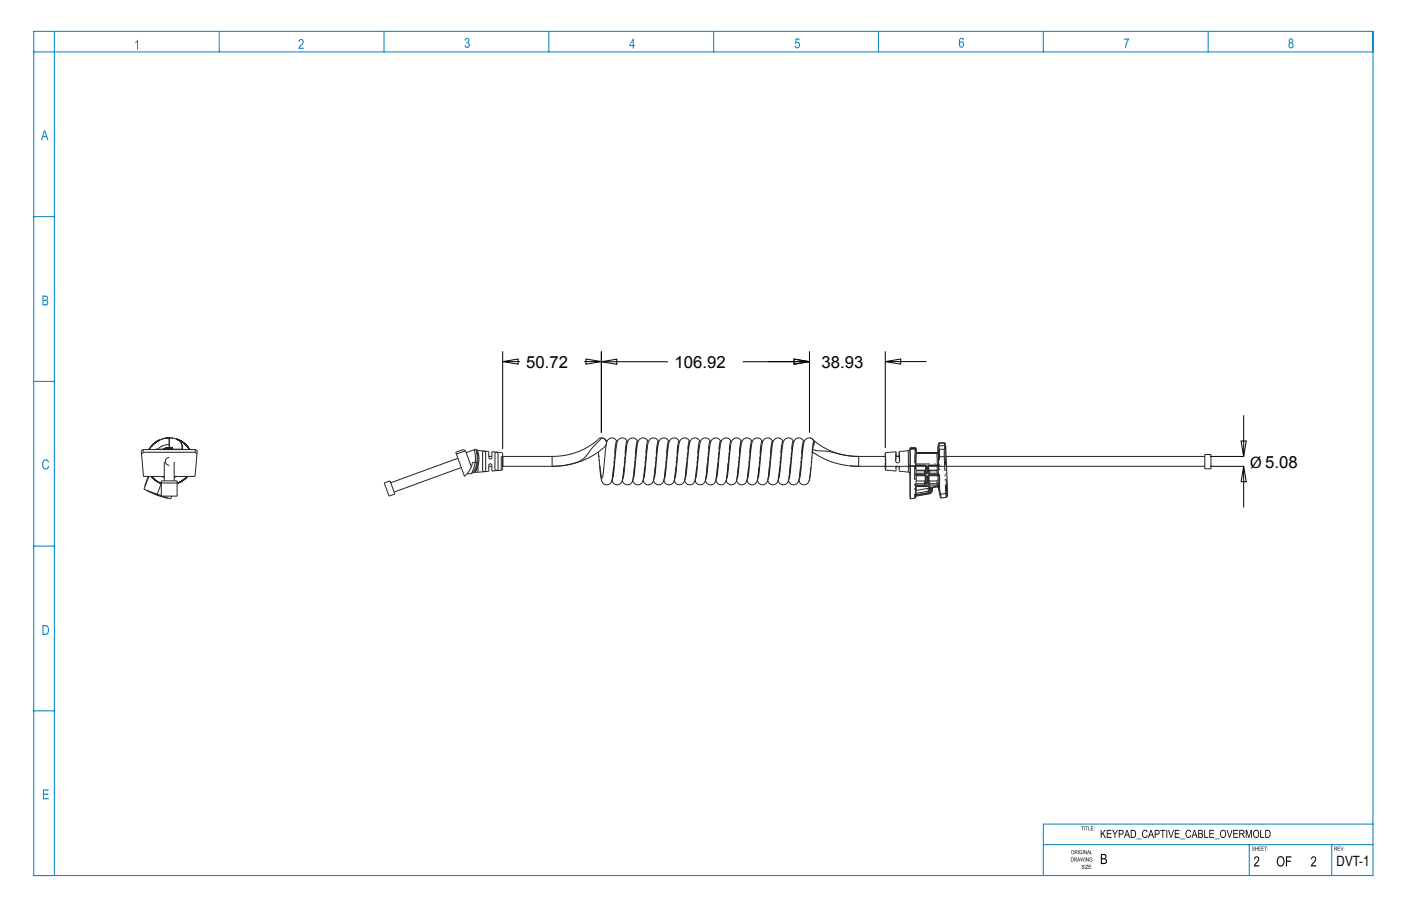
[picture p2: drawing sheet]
<svg xmlns="http://www.w3.org/2000/svg" width="432mm" height="279mm" viewBox="0 0 432 279" stroke-linecap="round" stroke-linejoin="round" font-family="sans-serif">
<defs><g id="words">
<g font-size="5.2">
<text x="162.2" y="113.5">50.72</text>
<text x="207.9" y="113.5">106.92</text>
<text x="253.2" y="113.5">38.93</text>
<text x="385.3" y="144.3">Ø 5.08</text>
</g>
<text font-size="4.4" x="412" y="267.1">DVT-1</text>
</g></defs>
<!-- layer: Layer 2 -->
<g fill="none" stroke="#000" stroke-width=".31">
<path d="M154.9 111.5l4.8-.8v1.6zM154.9 108.3v30.1M154.9 111.5h5.3M180.1 111.5h5.3M180.6 110.7l4.8 .8-4.8 .8zM185.3 111.6l4.8-.8v1.6zM185.3 108.4v25.1M185.3 111.6h20.6M185.4 108.3v25.2M228.9 111.6h20.6M236.8 111.5h12.7M244.7 110.7l4.8 .8-4.8 .8z"/>
<path d="M244.7 110.8l4.8 .8-4.8 .8zM249.5 108.3v25.2M272.8 111.5l4.8-.8v1.6zM272.8 108.3v29.9M272.8 111.5h12.7M382.5 136h1.6l-.8 4.8zM383.3 128.1v12.7M372.9 143.8h10.4M372.9 140.8h10.4M383.3 143.8l.8 4.8h-1.6zM383.3 143.8v12.7"/>
</g>
<g fill="none" stroke="#222226" stroke-width=".31">
<path d="M44.1 138.6h16.1M44.1 138.6l-.6 .4 .7 7.9h6.4M44.1 138.6l.1 .9M44.2 139.5l-.6 .5M44.2 139.5h16M46 138.6h-.1M46.1 138.4l-.2 .2M46.1 138.4l-.2 .2zM46.2 138.3l-.3 .3M46.9 137.3l-.4 .5 1.2-1.2 1.4-.9zM47 137.2l-.5 .6M47.1 137.1l-1.2 1.5"/>
<path d="M47.2 137l-.7 .8M47.3 136.9l-.8 .9M47.3 136.9l-1.4 1.7M47.4 136.8l1.6-1-1.5 1-1 1zM48.1 136.3l-1.6 1.5M48.7 135.9l-.8 .5-1.4 1.4M48.7 135.9l-1.1 .8-1.1 1.1M48.7 135.9l.4-.1-1.9 1.2M48.9 135.8l-1.6 1.1M49 135.8l-1.2 .7-1.3 1.3M49 135.8l-.9 .5M49 135.8l-1.9 1.3"/>
<path d="M49 135.8h.1M49.3 135.6l-1.2 .7M49.4 135.6l-1.2 .6-1.7 1.6M50.2 135.3l-.3 .1M50.4 138.5h.1M50.5 138.4l-.1 .1M50.6 138.4l-.3 .2M50.6 138.4l-.2 .1M50.8 138.3l-.5 .3M50.8 135.2l-.6 .1M50.8 138.3l-.5 .2M50.9 138.3l-.1 .2"/>
<path d="M50.9 135.1l-2.5 1-1.1 .8M50.9 138.3l-.6 .3M50.9 138.3h.1M51 138.3l-.6 .2M51 138.3h-.1M51 138.3l-.4 .1M51 138.3h.1M51 135.1l-.2 .1M51.1 138.2l.1 .3M51.1 138.2l-.8 .3M51.2 138.2l.7-.1-.9 .2M51.2 138.2l-.3 .1"/>
<path d="M51.2 138.2l-.8 .3M51.3 138.2l-.9 .3M51.3 138.2l-.5 .1M51.3 138.2l-.8 .2M51.3 138.2l.6-.1-1.5 .4M51.4 138.2l-1 .3M51.4 135.1l-.6 .1M51.5 135.1h-.5M51.5 135.1h.1M51.5 138.1l-.9 .3M51.5 138.1l-.3 .1M51.5 138.1l-1.1 .4"/>
<path d="M51.6 135.1h-.1M51.7 138.1h.2M51.7 138.1l-.9 .2M51.7 138.1h-.2M51.7 138.1l-.5 .1M51.7 135.1h-.1M51.8 135.1h-.1M51.8 135.1h.4M51.9 135l-.1 .1M51.9 138.1l-.8 .1M51.9 138.1l-1.1 .2M51.9 138.1h-.4"/>
<path d="M51.9 135l.3 .1M51.9 135l-.5 .1M51.9 135h.1M51.9 138.1l-.7 .1M51.9 138.1l-1.5 .4M52 138.1l-1.1 .2M52.1 135l-.6 .1M52.1 135l.1 .1M52.1 138.1l1.1 .1M52.1 135l-.7 .1M52.1 135h.1M52.1 135l-.5 .1"/>
<path d="M52.2 135.1h-.8M52.2 135.1h-.7M52.2 138.1l1 .1M52.2 135l1.3 .1M52.2 138.1h.8M52.2 135v3.1M52.2 138.1l.7 .1M52.2 135l-1.3 .1M52.2 138.1l-.9 .1M52.2 135l-.7 .1M52.2 135.1h-.6M52.2 135.1h-1"/>
<path d="M52.2 135.1h-.9M52.2 138.1h.4M52.2 138.1l.9 .1M52.3 138.1h-.1M52.4 138.1h-.2M52.4 138.1l.8 .1M52.5 138.1h.1M52.5 138.1h-.2M52.6 138.1l.5 .1M52.7 138.1h-.5l1 .1M53 138.2h.2M53 138.1h.1"/>
<path d="M53 138.1l.2 .1M53.1 138.2h.1M53.2 138l-.1 .5M53.5 135.1v.1M53.5 135.2l.6 .1M54.1 135.3h.1M54.1 135.3a2.82 2.82 0 0 1 2.1 3.2M54.3 135.4l2.5 1.3M54.4 135.4a7 7 0 0 1 4 3.2M54.4 135.4l.5 .2M54.4 135.4l.2 .1M54.5 135.4l.2 .1"/>
<path d="M54.5 135.4l2 1.1M54.5 135.4a7 7 0 0 1 3.9 3.2M54.5 135.5a6.8 6.8 0 0 1 3.9 3.1M54.5 135.5l1.5 .7M54.5 135.5a7 7 0 0 1 3.9 3.1M54.5 135.5l1.6 .7M54.6 135.5l.3 .1M54.6 135.5a6.8 6.8 0 0 1 3.8 3.1M54.6 135.5l2.4 1.4M54.7 135.5a6.9 6.9 0 0 1 3.7 3.1M54.7 135.5l2.3 1.4M54.9 135.6l1.2 .6"/>
<path d="M54.9 135.6l2.4 1.5M55.9 136.1l1.1 .8M56 136.2l1.1 .8M56.1 136.2l1.1 .9M56.6 138.6h-8.8M57 136.9l.9 1M57.1 137l1.3 1.6M57.1 137l.2 .2M57.2 137.1l1.2 1.5M57.3 137.1l1.1 1.6M57.9 137.9l.5 .7M58 137.9h.1"/>
<path d="M60.2 139.5l.5 .5M60.2 138.6v.9M60.2 138.6l.6 .4M60.8 139h.1M60.8 139l-.7 7.9h-6.4M143.4 139l1.9 5M143.4 139l-.7-.4-2.2 .9 2.7 7.4 1.2-1.4 .9-1.5M143.5 139l-2.8 1M146.1 138.7l.4 1.9v1.7l-.4 1.9-.8 1.9M146.7 138.7l.2-.1 .2 .6 .2 2.5a8.6 8.6 0 0 1-1.1 4.1l-.4-.1M146.7 138.7l.3 1.9v2l-.4 1.5-.8 1.6M146.7 138.7l-.1-.2-2.9 1.1"/>
<path d="M147 138.7l.3 .2M147.3 138.9v.2M147.3 138.9l3.3 .3v1.9a.48 .48 0 0 0 .5 .4 .48 .48 0 0 0 .5-.4v-1.8l2.9 .3 .4 .2v5l-.4 .2-2.9 .3v-1.8a.48 .48 0 0 0-.5-.5 .48 .48 0 0 0-.5 .5v1.8l-3.3 .3M148.8 139.2l.9 .2v5.8l-.6 .2-.4-.1zM152.6 139.6l.9 .1v5.1l-.5 .2-.5-.1zM185.2 135.1l-.7 .3a19.8 19.8 0 0 1-14.3 5.4h-15.3M185.3 135l-.1 .1M185.3 135h.1M185.3 135l-3.6 4.2a8.4 8.4 0 0 1-6.9 4.2l-4.6 .4M185.4 135h-.1M185.4 135h.1M185.4 135l.9 .3"/>
<path d="M185.4 135l.8 .3 .8 .9M186 135.2h.1M186.3 135.3l.5 .6 .1 .8M186.3 135.4l.2 .1M186.5 137.7a23 23 0 0 1-16.3 6.1M186.6 137.5v.1M186.6 137.5h.1M186.7 135.8l.2 .7M186.8 137.2l-.1 .1M186.9 137l-.3 .6M187 136.2h.1M187 136.2v.2"/>
<path d="M189.9 137.3l-1 9.5a2.21 2.21 0 0 1-2.5 2.6 4 4 0 0 1-1.4-3.6l-.6-6.4M190.2 136.2a1.72 1.72 0 0 0-2.1-1.1 1.72 1.72 0 0 0-1.3 2l-1.1 10.2M190.2 136.2h.1M190.2 136.2v.2M193.1 137.3l-1.3 11.1M193.4 136.2a1.72 1.72 0 0 0-2.1-1.1 1.72 1.72 0 0 0-1.3 2l-1.1 10.2M193.4 136.2h.1M193.4 136.2v.2M196.3 137.3l-1.3 11.1M196.6 136.2a1.73 1.73 0 0 0-2.1-1.1 1.73 1.73 0 0 0-1.3 2l-1.1 10.2M196.6 136.2h.1M196.6 136.2v.2"/>
<path d="M199.5 137.3l-1.3 11.1M199.8 136.2a1.74 1.74 0 0 0-2.2-1 1.74 1.74 0 0 0-1.2 2l-1.1 10.1M199.8 136.2h.1M199.8 136.2v.2M202.7 137.3l-1.3 11.1M203 136.2a1.74 1.74 0 0 0-2.2-1 1.74 1.74 0 0 0-1.2 2l-1.1 10.1M203 136.2h.1M203 136.2v.2M205.9 137.3l-1.1 10.1a1.73 1.73 0 0 1-1.3 2 1.73 1.73 0 0 1-2.1-1.2M206.2 136.2a1.68 1.68 0 0 0-2-1.1 1.68 1.68 0 0 0-1.3 1.8l-1.2 10.4M206.2 136.2h.1M206.2 136.2v.2"/>
<path d="M209.1 137.3l-1.3 11.1M209.4 136.2a1.73 1.73 0 0 0-2.1-1 1.73 1.73 0 0 0-1.3 1.9l-1.1 10.2M209.4 136.2h.1M209.4 136.2v.2M212.3 137.3l-1.3 11.1M212.6 136.2a1.72 1.72 0 0 0-2.1-1.1 1.72 1.72 0 0 0-1.3 2l-1.1 10.2M212.6 136.2h.1M212.6 136.2v.2M215.5 137.3l-1 9.3a2.53 2.53 0 0 1-2.1 2.9l-.8-.3-.6-1M215.8 136.2a1.73 1.73 0 0 0-2.1-1.1 1.73 1.73 0 0 0-1.3 2l-1.1 10.2M215.8 136.2h.1M215.8 136.2v.2"/>
<path d="M218.7 137.3l-1.3 11.1M219 136.2a1.73 1.73 0 0 0-2.1-1.1 1.73 1.73 0 0 0-1.3 2l-1.1 10.2M219 136.2h.1M219 136.2v.2M221.9 137.3l-1.3 11.1M222.2 136.2a1.73 1.73 0 0 0-2.1-1.1 1.73 1.73 0 0 0-1.3 2l-1.1 10.2M222.2 136.2h.1M222.2 136.2v.2M225.1 137.3l-1 9.4a2.42 2.42 0 0 1-2.1 2.8l-.8-.3-.6-1M225.4 136.2a1.72 1.72 0 0 0-2.1-1.1 1.72 1.72 0 0 0-1.3 2l-1.1 10.2M225.4 136.2h.1M225.4 136.2v.2"/>
<path d="M228.3 137.3l-.3 2.5a33.9 33.9 0 0 1-1.3 9 1.61 1.61 0 0 1-1.7 .7 1.61 1.61 0 0 1-1.2-1.3M228.6 136.2a1.73 1.73 0 0 0-2.1-1.1 1.73 1.73 0 0 0-1.3 2l-1.1 10.2M228.6 136.2h.1M228.6 136.2v.2M231.5 137.3l-1.3 11.1M231.8 136.2a1.73 1.73 0 0 0-2.1-1.1 1.73 1.73 0 0 0-1.3 2l-1.1 10.2M231.8 136.2h.1M231.8 136.2v.2M234.7 137.3l-1 9.4a2.48 2.48 0 0 1-2.1 2.8l-.8-.3-.6-1M235 136.2a1.68 1.68 0 0 0-2-1.1 1.68 1.68 0 0 0-1.3 1.7l-1.2 10.5M235 136.2h.1M235 136.2v.2"/>
<path d="M237.9 137.3l-1 9.4a2.48 2.48 0 0 1-2.1 2.8l-.8-.3-.6-1M238.2 136.2a1.74 1.74 0 0 0-2.2-1 1.74 1.74 0 0 0-1.2 2l-1.1 10.1M238.2 136.2h.1M238.2 136.2v.2M241.1 137.3l-1.3 11.1M241.4 136.2a1.68 1.68 0 0 0-2-1.1 1.68 1.68 0 0 0-1.3 1.8l-1.2 10.4M241.4 136.2h.1M241.4 136.2v.2M244.3 137.3l-.3 2.5a34.8 34.8 0 0 1-1.3 9 1.61 1.61 0 0 1-1.7 .7 1.61 1.61 0 0 1-1.2-1.3M244.6 136.2a1.72 1.72 0 0 0-2.1-1.1 1.72 1.72 0 0 0-1.2 2l-1.2 10.2M244.6 136.2h.1M244.6 136.2v.2"/>
<path d="M247.5 137.3l-1.3 11.1M247.8 136.4a1.68 1.68 0 0 0-1.9-1.3 1.68 1.68 0 0 0-1.4 1.8l-1.2 10.4M249.5 135h.1M249.5 135a2.16 2.16 0 0 0-1.9 2.7l-1.1 9.6M249.5 135l.4 .1M249.9 135.1l.5 .3M250.4 135.4l.2 .3M250.4 135.4l.3 .3M250.4 139.4h.1a24.2 24.2 0 0 0 14.2 4.4M250.5 138.6l1.9 .4a31.5 31.5 0 0 1 8.3 1.4l3.9 .4M250.6 135.6l.1 .1M250.6 135.7h.1"/>
<path d="M250.7 135.7l.2 1.3M250.7 135.7h.1M250.7 135.7l.1 .3M250.7 137.3l-1.3 11.1M250.7 135.7a20.3 20.3 0 0 0 13.9 5.1M250.8 136l.1 .1M250.9 136.1v.9M250.9 137l-.2 .4M272.8 139.8v3.6M272.8 139.8l.1 5.2M276.2 139.5l-.1-.2-3.2 .3-.1 .2M276.2 139.5v1.6"/>
<path d="M277.1 139.4l.2 2.9-.4 .4-.6-.1a1.46 1.46 0 0 1-.2-1.6l.1-1.5M277.1 139.4v1.7M280.5 138.6l-.5 .4-2.8 .2-.1 .2M280.5 138.6l-.6 .6M280.5 138.3h1.6M280.5 138.3v.3M280.5 138.6h.1M280.5 138.5v.1M280.5 138.3v.2M280.5 138.2v.1M280.5 138.5v15.4M280.5 138.5h1.6"/>
<path d="M280.5 138.2h1.6M282.1 138.5h.1M282.1 138.2v.1M282.1 138.5l.2 .5 .1-.4M282.1 138.2h.1M282.1 138.3v.2M282.1 138.3l.3 .3M282.3 138.2l.1 .4M282.3 138.2h-1.8M282.3 138.2h-.2M282.4 139.8l-.1 3.8M282.4 139.6h6.4"/>
<path d="M282.4 138.6v1.1M282.4 139.7v.1M288.8 139.6h.1M289.1 139.4l-.4 .3h-6.3M289.1 139.4l-.3 .2h-6.4M289.1 139.4h.1M289.1 139.4l-.3 .2M289.1 137.7v1.7M289.1 139.5l-.4 .3h-6.3M289.4 137.5h1.8l.3 .2M289.4 137.5l.1 1.1-.2 .4-.2-1.3M289.4 137.5l-.3 .2"/>
<path d="M289.5 136.6l-.4 1.1M289.5 136.6l-.1 .9M289.5 136.6h.1M289.5 136.6h1.7l.3 1.1M291.5 137.7l.6 14.4-.2 1-.3 .2M45.2 151.2l3.2 1.5M45.7 146.9l-1 3.1M45.9 146.9l-1.5 4 4.1 1.6M46.6 146.9a7 7 0 0 0 3.1 2.2M46.6 146.9l1.5 1.4-.5-.4M46.6 146.9l.3 .3M46.6 146.9v.1"/>
<path d="M46.6 146.9l.9 .9 2.2 1.3M46.6 146.9l.9 .9M46.6 146.9l1.8 1.5M46.6 147l1.6 1.3-1.4-1.2M46.6 146.9l.2 .2M46.6 146.9a6.8 6.8 0 0 0 3.1 2.2M46.6 146.9l1.3 1.2 1.1 .7M46.7 146.9l1.7 1.5-1.6-1.3M46.7 146.9l1.9 1.6M46.8 147.1l1 1 1.9 1M47.1 147.5l.5 .4M48.4 152.7l3.4 .9"/>
<path d="M48.4 152.5v.2M48.5 152.5l1.2 .4M48.9 148.7l.8 .4zM48.9 148.8l.8 .3M49 148.8l.7 .3M49.4 148.9l.3 .2M49.7 149.1l-1.3 3.4M49.7 148.3h4.9v4.7h-4.9zM49.7 149h4.9M50.6 142.5v5.8M52.2 141.1a1.2 1.2 0 0 0-1.2 1.2 1.2 1.2 0 0 0 1.2 1.2M52.9 153l-.3 .9-2.5-.9"/>
<path d="M53.7 142.5v5.8M55.4 148.8h-.1M55.4 148.7l.9-.5 1.4-1.3-1.5 1.4-.9 .5M55.4 148.8l-.8 .3M55.6 148.6l-.6 .3 .6-.2M55.7 148.6l-1.1 .5M56.8 147.8l-1.5 1M57.5 147.2l-2.3 1.6M57.6 147l-1.7 1.4-.7 .4M57.7 146.9l-1.3 1.3-1.1 .6M57.7 146.9l-.7 .8-1.9 1.2M57.7 146.9a6.5 6.5 0 0 1-3.1 2.2"/>
<path d="M57.7 146.9l-.9 .9M57.7 146.9l-1.2 1.2-1.2 .7M57.7 146.9l-1.1 1.1-1.2 .8M57.7 146.9l-2.2 1.8M57.7 146.9l-2 1.7M57.7 146.9l-2.1 1.8M118.4 149l1.8-.7 1.5 4-1.8 .7zM141.1 141.3l-20.7 7.6M142.2 144.2l-20.7 7.5M144 146.1h1.3M145.6 142.6l-.3 1.4M145.8 145.7l-.5 .4"/>
<path d="M147.3 143.7v1.9M147.3 145.6l-1.1 .2M150.6 143.8h1M150.6 140.8h1M154.9 143.8h15.3M188.6 148.2a1.62 1.62 0 0 0 1.5 1.3 1.62 1.62 0 0 0 1.7-1.1M191.8 148.4h.1M191.8 148.2a1.62 1.62 0 0 0 1.5 1.3 1.62 1.62 0 0 0 1.7-1.1M195 148.4h.1M195 148.2a1.62 1.62 0 0 0 1.5 1.3 1.62 1.62 0 0 0 1.7-1.1M198.2 148.4h.1M198.2 148.2a1.62 1.62 0 0 0 1.5 1.3 1.62 1.62 0 0 0 1.7-1.1"/>
<path d="M201.4 148.4h.1M204.6 148.2a1.62 1.62 0 0 0 1.5 1.3 1.62 1.62 0 0 0 1.7-1.1M207.8 148.4h.1M207.8 148.2a1.62 1.62 0 0 0 1.5 1.3 1.62 1.62 0 0 0 1.7-1.1M211 148.4h.1M214.2 148.2a1.62 1.62 0 0 0 1.5 1.3 1.62 1.62 0 0 0 1.7-1.1M217.4 148.4h.1M217.4 148.2a1.62 1.62 0 0 0 1.5 1.3 1.62 1.62 0 0 0 1.7-1.1M220.6 148.4h.1M227 148.2a1.62 1.62 0 0 0 1.5 1.3 1.62 1.62 0 0 0 1.7-1.1M230.2 148.4h.1M236.6 148.2a1.62 1.62 0 0 0 1.5 1.3 1.62 1.62 0 0 0 1.7-1.1"/>
<path d="M239.8 148.4h.1M243 148.2a1.62 1.62 0 0 0 1.5 1.3 1.62 1.62 0 0 0 1.7-1.1M246.2 148.4h.1M246.2 148.2a1.62 1.62 0 0 0 1.5 1.3 1.62 1.62 0 0 0 1.7-1.1M249.4 148.4h.1M262 143.7l2.7 .1M264.6 140.8h8.2M264.7 143.8h106.6M272.8 143.4l.1 1.6M272.9 142.3l-.1 1.1M276 144.4l.2-.4 .4-.2 .5 .2 .2 .4M276.2 144l-.1 1.3-3.2-.3"/>
<path d="M276.2 140.8h.9M277.1 144.1l.1 1.2 2.8 .3 .5 .4M277.1 140.5l-.4 .2-.5-.2M280.5 146v.1M280.5 146v7.9M281.9 153.6l-1.4 .3M281.9 153.6h.1M282.3 143.6h2.8l.1 1.4M282.3 143.6l.1 1.4M282.3 153l-.1 .5-.3 .1M282.4 145h2.8M282.4 148.3l-.1 1.7h3.9l.3 .3"/>
<path d="M282.4 145.2l-.1 1.5h2.7l.3 .3M282.4 145v.2M282.4 146.7v1.6M282.4 150v1.2M282.4 151.2l-.1 1.8M285.1 145l-2.7 .2M285.2 146.8l-.2 1.5h-2.6M285.3 147h.1M286.2 147l.3-.3h2.4l.3 .3M286.2 147h.1M286.3 145h2.5l.4 .3M286.3 150.1l-.2 .5-3.7 .6"/>
<path d="M286.3 146.8v1.3l.3 .2h2.4l.1-1.5M286.3 145l.3 .2 2.4-.1M286.5 150.3h.1M286.5 152.3l-4.2 .7M287.2 151.6l-.7 .7M287.3 151.4l-.1 .2M287.3 151.3v.1M287.4 150.6h.1M287.4 150.5l-.1 .9M288.8 150.2l-1.2 .2-.2 .2M288.8 150.2h.1M288.8 150.2l.4 .2"/>
<path d="M289.2 147h.1M289.2 143.8l-.3-.2h-2.5l-.2 .2 .1 1.2M289.2 150.4l.1 .1M289.3 150.2v.2M289.3 150.4v.1M289.3 150.5h.1M289.3 150.5v.4M289.3 150.7v.2M289.3 150.9v.1M289.3 150.9l.5 2.3M289.8 153.2v.1M289.8 153.3l.3 .3 1.5-.3"/>
<path d="M291.6 140.8h79.7M291.6 153.3h.1M371.3 140.2h1.9v4.4h-1.9z"/>
</g>
<g fill="none" stroke="#222226" stroke-width=".31" stroke-dasharray="4.3 1.3 .4 .9 .4 1.3" stroke-linecap="butt">
<path d="M48.6 138.5l1.6-1 2-.4M52.2 135l1.3 .1M53.1 138.5h-1.9M53.2 138.2l-.2-.1M54.1 135.3l1 .5 .6 .6 .3 .9 .1 1.2M147.3 139.1l-.3-.2M147.3 139.1v-.2M186.8 136l.2 .2M279.9 139.2l.1 4.2M279.9 139v.2M282 138.1l.1 .1M282.1 138.5l-.2 5.1"/>
<path d="M288.7 139.7v.1M288.7 139.6v.1M288.7 139.8l.2 3.3M288.8 139.6h-.1M289.1 139.5v-.1M289.2 138.9l.1 1.8M291 139.7v1.1M291 139.7l.3 .1M291 138.6h-1.5M291 136.6h-1.5M291 136.6l.2 .9M291 138.6l.3 .2"/>
<path d="M291 138.6v1.1M291.2 137.5l-.2 1.1M291.3 139.8v.9M291.3 139.8v-1M291.3 136.9l-.3-.3M291.3 138.8l.2-1.1M44.8 149.3v.1M44.8 149.4h.1M45.4 148.1l-.1-.1M45.5 147.5h.1M45.8 151.4v.2M48.4 152.5l-1-.4"/>
<path d="M49.5 152.8l-1.1-.3M49.9 146.9l.7 .3M51 153.5l.1-.1M53.7 147.2l.7-.3M146.5 145.6l.8-1.8M146.5 142.6h-.9M147 142.7l-.5-.1M147 142.6h.3M147 142.6l-.5-.1M147.3 143.7l.3-2.2-.3-2.4M147.3 143.7l-.3 .1M154.5 145v-5.4"/>
<path d="M170.2 143.8v-3M185.7 147.3l-.2 .1-.3-1-.7-7.1M188.6 148.4l1.1-11 .2-1.2h.3M188.9 147.3l-.1 .2M191.8 148.4l1.1-11 .2-1.2h.3M192.1 147.3l-.1 .2M195 148.4l1.1-11 .2-1.2h.3M195.3 147.3l-.1 .2M198.2 148.4l1.1-11 .2-1.2h.3M198.5 147.3l-.1 .2M201.4 148.4l1.1-11 .2-1.2h.3M201.7 147.3l-.1 .2"/>
<path d="M204.6 148.4l1.1-11 .2-1.2h.3M204.9 147.4l-.1 .1M204.9 147.3v.1M207.8 148.4l1.1-11 .2-1.2h.3M208.1 147.4l-.1 .1M208.1 147.3v.1M211 148.4l.2-1.3M211.2 147.1l.9-9.6 .2-1.2 .1-.3 .2 .2M211.3 147.3l-.1 .2M214.2 148.4l1.1-11 .2-1.2h.3M214.5 147.3l-.1 .2M217.4 148.4l.2-1.3"/>
<path d="M217.6 147.1l.9-9.6 .2-1.3 .1-.2 .2 .2M217.7 147.3l-.1 .2M220.6 148.4l.2-1.3M220.8 147.1l.9-9.6 .2-1.2 .1-.3 .2 .2M220.9 147.3l-.1 .2M223.8 148.4l.2-1.3M224 147.1l.9-9.6 .2-1.2 .1-.3 .2 .2M224.1 147.3l-.1 .2M227 148.4l1.1-11 .2-1.2h.3M227.3 147.3l-.1 .2M230.2 148.4l1.1-11 .2-1.2h.3M230.5 147.3l-.1 .2"/>
<path d="M233.4 148.4l1.1-11 .2-1.2h.3M233.7 147.3l-.1 .2M236.6 148.4l1.1-11 .2-1.2h.3M236.9 147.3l-.1 .2M239.8 148.4l1.1-11 .2-1.2h.3M240.1 147.3l-.1 .2M243 148.4l.2-1.3M243.2 147.1l.9-9.6 .2-1.2 .1-.3 .2 .2M243.3 147.3l-.1 .2M246.2 148.4l1.1-11 .2-1.2h.3M246.5 147.3l-.1 .2M249.4 148.4l1.1-10.7 .3-1.7"/>
<path d="M264.7 140.8v3M276.2 141.1l-.2 1M277.3 142.1l-.2-1M280 143.4l.5 .2M280 143.4l-.1 2.2M280.5 146.1v-2.5M280.5 143.6v-5M280.5 143.6h1.4M281.9 143.6v10M282.2 153.5v-9.9M282.2 143.6l.2-4.8M282.2 143.6h-.3"/>
<path d="M282.2 152.6l4-.7M282.3 149.6h2.7M282.3 146.4h2.7M282.3 143.1h6.6M284.9 148.3l.1 .9M284.9 145.2l.1 .7M285 145.9h-2.7M285 146.4v-.5M285 146.4l.3-.1M285 146.5h-2.7M285 146.7v-.2M285 146.5l.4 .2 .2 .4"/>
<path d="M285 143.4h-2.7M285 143.6v-.2M285 143.4l.6 .4M285 149.2h-2.7M285 149.6v-.4M285 149.6l.3-.1M285.1 145.9h-.1M285.1 149.2v-.1M285.1 149.2h-.1M285.1 145.9l.1 .3M285.1 149.1l.1 .4M285.2 146.2l.1 .1"/>
<path d="M285.2 149.4l.1 .1M285.3 146.9v.1M285.3 144.2v1.4M285.3 145.6l-.1-.6M285.3 145.6l-.2 .3M285.3 145.6l.3 .1M285.3 147v1.9M285.3 143.8h.3M285.3 148.9l-.1-.8M285.3 148.9l-.2 .2M285.3 148.9l.3 .1M285.6 144.3l-.3-.1"/>
<path d="M285.6 144.3v-.5M285.6 145.7v-1.4M285.6 145.7l-.3 .6M285.6 147.1l-.3-.1M285.6 149v-1.9M285.6 149l-.3 .5M285.8 149l.4-.1M285.8 147.1v1.9M285.8 147.1l.2-.4 .5-.2M285.9 145.7l.3-.1M285.9 144.3v1.4M285.9 143.8h.3"/>
<path d="M285.9 143.8l.6-.4M285.9 143.8v.5M286 150.6l.1 .9M286.1 151.5l-3.8 .6M286.1 151.5h.1M286.2 149.8h-3.9M286.2 150v-.2M286.2 151.9h.2M286.2 151.9l-.1-.4M286.2 148.9v-1.9M286.2 149.5l-.4-.5M286.2 149.5l.3 .1"/>
<path d="M286.2 147v-.1M286.2 147l-.4 .1M286.2 151.5l.1 .3M286.2 145.6v-1.4M286.2 146.3l-.3-.6M286.2 144.2l-.3 .1M286.2 146.3l.3 .1M286.2 152.1l-4 .7M286.2 152.1l.5-.3 .2-.4M286.3 152.3l-.1-.2M286.3 145l-.1 .6M286.3 148.1l-.1 .8"/>
<path d="M286.3 151.8l.1 .1M286.4 149.1l-.2 .4M286.4 149.1l-.2-.2M286.4 151.9l.3-.5M286.4 151.2l-.1-.8M286.4 151.2l.3 .2M286.4 151.2l-.2 .3M286.4 145.9l-.2-.3M286.4 145.9l-.2 .4M286.4 150.2l.1 .2M286.5 150.4l-.1 .8M286.5 150.3v.1"/>
<path d="M286.5 150.3l.3 .1M286.5 149.6h2.4M286.5 149.2v.4M286.5 149.2l.1-.9M286.5 149.2l-.1-.1M286.5 143.4v.2M286.5 146.5v.2M286.5 146.4h2.4M286.5 145.9v.5M286.5 145.9l.1-.7M286.5 145.9h-.1M286.7 151.4l.1-.9"/>
<path d="M286.8 150.5l-.3-.1M286.8 150.4v.1M286.8 150.4l-.2-.4-.4-.2M286.9 151.4h.3M287 150.7l-.1 .7M287 150.7l.5-.6M287.2 151.4l.1-.1M287.3 151.3l.1-.7M287.4 150.6l-.4 .1M287.4 150.5l-.1 .8M287.5 150.1l.1 .3M288.7 148.3l.2 .9"/>
<path d="M288.7 145.2l.1 .7M288.8 145.9h-2.3M288.8 145.9h.2M288.8 145.9l.1 .5M288.8 150.2l.1-.2M288.9 149.2h-2.4M288.9 149.2l.1-.1M288.9 149.2v.4M288.9 143.6l-.1 1.4M288.9 143.1v.3M288.9 143.4h-2.4M288.9 143.4v.2"/>
<path d="M288.9 143.4l.3 .2M288.9 143.4l.3 .1M288.9 150l.4 .2M288.9 146.4v.1M288.9 146.5h-2.4M288.9 146.5l.3 .1M288.9 146.5v.2M288.9 149.6v.3M288.9 149.9l-1.4 .2M288.9 149.9l.4 .1M288.9 149.9v.1M289 145.9l.2-.3"/>
<path d="M289 149.1l.2-.3M289.2 145.3v-1.5M289.2 146.9v.1M289.2 145.6v-.3M289.2 145.6v.9M289.2 148.8l-.1-.8M289.2 148.8l.1 .9M289.2 143.8v-.2M289.2 147v-.4M289.2 143.2l-.3-.1M289.2 143.2l-.1-3.7M289.2 143.5v-.3"/>
<path d="M289.2 143.6v-.1M289.2 146.5l-.3-.1M289.2 146.6v-.1M289.3 149.7l-.4-.1M289.3 150v-.3M289.3 150v.2M289.3 140.7v9.8M289.3 150.5v-.3M289.3 150.5v.2M289.3 150.5l.3 .1M289.6 140.8h1.4M289.6 150.6v-9.8"/>
<path d="M289.6 150.6v.2M289.6 140.8l-.1-2.2M289.6 140.8l-.3-.1M289.6 152.4h.3M289.6 150.8v.3M289.6 150.8l-.3-.1M289.6 151.1l-.3-.1M289.9 152.4l-.3-1.3M290.1 153.6l-.2-1.2M291 140.8l.5 11.4M291 140.8h.1M291.3 140.7l-.2 .1"/>
<path d="M291.5 152.2l-1.6 .2M291.5 152.2l.1 1.1M291.5 152.2l.3-.1M291.8 152.1l-.5-11.4M291.9 153l-.1-.9M292.1 152.1l-.2 .9"/>
</g>
<g fill="#0a0605">
<path d="M386.8 264.3a.94 .94 0 0 1 1.3 .3 .94 .94 0 0 1-.5 1.3l-.7 .9h1.2v.4h-1.7l.5-.9a1.47 1.47 0 0 0 .7-1.8l-.5-.1-.3 .6h-.3z"/>
<path d="M404.3 264.3a.94 .94 0 0 1 1.4 .3 .94 .94 0 0 1-.5 1.3l-.8 .9h1.3v.4h-1.7l.4-.9a1.47 1.47 0 0 0 .8-1.8l-.5-.1-.3 .6h-.3z"/>
<path d="M337.2 255.9l.1 .2zM337.2 255.2l.1 .1zM336.2 254.8h.8l-.6 .2v.3h.5l-.5 .2v.4l.6 .2h-.8zM335.4 254.8l.2 1.1 .5 .2h-.7zM334.5 254.8h.8l-.3 .2v1.1l-.1-1.1zM334.2 254.8l.2 1.3zM333.3 254.8h.8l-.3 .2v1.1l-.2-1.1z"/>
<path d="M336.1 262.2l.1 1.1 .5 .1h-.6zM335.5 262.3l-.2 .6h.4zM335.4 262.2l.6 1.2-.3-.4h-.4l-.3 .4zM334.1 262.2l.7 1 .1-1v1.2l-.6-1-.2 1zM333.8 262.2l.1 1.2zM332.8 262.3l.4-.1 .3 .3a.47 .47 0 0 0-.6-.1 .47 .47 0 0 0-.1 .7 .47 .47 0 0 0 .6 .1l-.3-.4h.5v.5a.61 .61 0 0 1-.9-.1 .61 .61 0 0 1 .1-.9zM332.3 262.2l.1 1.2zM331.4 262.3v.4l.5-.1v-.2zM331.3 262.2l.7 .1v.3l-.2 .3 .3 .5-.6-.5-.2 .5zM330.4 262.4l.1 .9a.44 .44 0 0 0 .5-.5 .44 .44 0 0 0-.6-.4zM330.3 262.3a.55 .55 0 0 1 .8 .5 .55 .55 0 0 1-.8 .4z"/>
<path d="M335.9 264.6l.4-.2 .3 .4a.47 .47 0 0 0-.6-.1 .47 .47 0 0 0-.1 .6 .47 .47 0 0 0 .6 .1l-.3-.3h.5v.4a.61 .61 0 0 1-.9 0 .61 .61 0 0 1 .1-.9zM334.7 264.4l.7 1 .1-1v1.3l-.6-1-.2 1zM334.4 264.4l.1 1.3zM332.9 264.4l.4 1.1 .2-1.1 .4 1.1 .3-1.1-.2 1.3-.4-1.1-.4 1.1zM332.4 264.6l-.1 .6h.3zM332.4 264.4l.5 1.3-.2-.4h-.5l-.2 .4zM331.2 264.6v.4l.5-.1v-.3zM331.1 264.4l.7 .1 .1 .4-.3 .2 .4 .6-.6-.6-.3 .6zM330.2 264.6v.9a.48 .48 0 0 0 .6-.4 .48 .48 0 0 0-.6-.5zM330.1 264.4a.65 .65 0 0 1 .8 .7 .65 .65 0 0 1-.8 .6z"/>
<path d="M336.5 267.8l.1 .2zM336.5 267.1l.1 .1zM335.5 266.7h.8l-.6 .2v.3h.5l-.5 .2v.4l.6 .2h-.8zM334.7 266.7h.7l-.6 1.1 .6 .2h-.8l.6-1.1zM334.3 266.7l.2 1.3zM333.5 266.8a.29 .29 0 0 1 .4-.1 .29 .29 0 0 1 .1 .4l-.3-.3-.2 .3a.45 .45 0 0 1 .6 .4 .45 .45 0 0 1-.5 .5l-.1-.5a.26 .26 0 0 0 .1 .4 .26 .26 0 0 0 .4-.2 .26 .26 0 0 0-.3-.3l-.3-.2z"/>
<path d="M390.2 256.2v1.9a.95 .95 0 0 0 1.1-.9 .95 .95 0 0 0-1.1-1zM390 255.9h.6a1.27 1.27 0 0 1 1 1.2 1.27 1.27 0 0 1-.9 1.3h-.7zM388.4 255.9h.3v2.2h1v.3h-1.3zM386.8 256.3a.96 .96 0 0 0-.4 1.1 .96 .96 0 0 0 1.1 .6 .97 .97 0 0 0 .3-1.1 .97 .97 0 0 0-1-.6zM386.5 256.2a1.03 1.03 0 0 1 1.3 0 1.03 1.03 0 0 1 .3 1.3 1 1 0 0 1-1.3 .9 1 1 0 0 1-.6-1.5zM384 255.9h.3l.6 2.1 .6-2.1h.3v2.5h-.2v-2.1l-.6 2.1h-.2l-.6-2.1v2.1h-.2zM382.2 256.2v.8h.6a.41 .41 0 0 0 .5-.4 .41 .41 0 0 0-.5-.4zM382 255.9h.8a.67 .67 0 0 1 .7 .6 .67 .67 0 0 1-.5 .8l.7 1.1h-.3l-.3-.5a.7 .7 0 0 0-.9-.6v1.1h-.2zM380.1 255.9h1.4v.3h-1.1v.8h1.1v.3h-1.1v.8h1.2v.3h-1.5zM378.1 255.9h.2l.7 2.2 .6-2.2h.3l-.8 2.5h-.3zM376.6 256.3a.96 .96 0 0 0-.4 1.1 .96 .96 0 0 0 1.1 .6 .97 .97 0 0 0 .4-1.1 .97 .97 0 0 0-1.1-.6zM376.3 256.2a1.03 1.03 0 0 1 1.4 0 1.03 1.03 0 0 1 .2 1.3 1 1 0 0 1-1.3 .9 1 1 0 0 1-.6-1.5zM374.3 258.6h1.6v.2h-1.6zM372.7 255.9h1.4v.3h-1.1v.8h1.1v.3h-1.1v.8h1.2v.3h-1.5zM371.1 255.9h.3v2.2h1v.3h-1.3zM369.6 257.3v.8h.5a.43 .43 0 0 0 .4-.4 .43 .43 0 0 0-.5-.4zM369.6 256.2v.8h.4a.38 .38 0 0 0 .5-.4 .38 .38 0 0 0-.5-.4zM369.3 255.9h.8a.63 .63 0 0 1 .6 .5 .63 .63 0 0 1-.3 .7 .69 .69 0 0 1 .4 .8 .69 .69 0 0 1-.7 .5h-.8zM368.1 256.2l-.3 1.2h.7zM368 255.9h.3l.8 2.5h-.3l-.2-.8h-.9l-.2 .8h-.3zM365.7 256.1a.8 .8 0 0 1 .9-.2 .8 .8 0 0 1 .5 .7l-.3 .1a.64 .64 0 0 0-.8-.4 .64 .64 0 0 0-.3 .8 .66 .66 0 0 0 .3 1 .66 .66 0 0 0 .9-.6l.2 .1a.92 .92 0 0 1-1.1 .8 .92 .92 0 0 1-.6-1.3zM363.7 258.6h1.6v.2h-1.6zM362.1 255.9h1.4v.3h-1.2v.8h1.1v.3h-1.1v.8h1.3v.3h-1.5zM360 255.9h.3l.6 2.2 .7-2.2h.2l-.7 2.5h-.3zM359.5 255.9h.3v2.5h-.3zM357.6 255.9h1.6v.3h-.7v2.2h-.2v-2.2h-.7zM356.2 256.2v.9h.5a.44 .44 0 0 0 .5-.4 .44 .44 0 0 0-.5-.5zM355.9 255.9h.8a.73 .73 0 0 1 .7 .7 .73 .73 0 0 1-.7 .8h-.5v1h-.3zM354.7 256.2l-.3 1.2h.7zM354.6 255.9h.3l.8 2.5h-.3l-.2-.8h-.9l-.2 .8h-.3zM352.3 256.1a.8 .8 0 0 1 .8-.2 .8 .8 0 0 1 .6 .7l-.3 .1a.64 .64 0 0 0-.8-.4 .64 .64 0 0 0-.4 .8 .66 .66 0 0 0 .4 1 .66 .66 0 0 0 .9-.6l.2 .1a.92 .92 0 0 1-1.1 .8 .92 .92 0 0 1-.6-1.3zM350.3 258.6h1.6v.2h-1.6zM348.8 256.2v1.9a.95 .95 0 0 0 1.1-.9 .95 .95 0 0 0-1.1-1zM348.5 255.9h.7a1.27 1.27 0 0 1 1 1.2 1.27 1.27 0 0 1-1 1.3h-.7zM347.3 256.2l-.3 1.2h.7zM347.2 255.9h.3l.8 2.5h-.3l-.2-.8h-.9l-.2 .8h-.3zM345.1 256.2v.9h.5a.44 .44 0 0 0 .5-.4 .44 .44 0 0 0-.5-.5zM344.8 255.9h.8a.73 .73 0 0 1 .7 .7 .73 .73 0 0 1-.7 .8h-.5v1h-.3zM342.8 255.9h.3l.6 1.2 .6-1.2h.3l-.8 1.4v1.1h-.3v-1.1zM341.1 255.9h1.4v.3h-1.1v.8h1.1v.3h-1.1v.8h1.2v.3h-1.5zM339.2 255.9h.3v1.2l1-1.2h.4l-.9 1 .9 1.5h-.4l-.7-1.3-.3 .4v.9h-.3z"/>
<path d="M339.6 265v1.1h.6a.54 .54 0 0 0 .6-.6 .54 .54 0 0 0-.6-.5zM339.6 263.7v1h.6a.48 .48 0 0 0 .5-.5 .48 .48 0 0 0-.6-.5zM339.3 263.4h.9a.8 .8 0 0 1 .8 .5 .8 .8 0 0 1-.3 .9 .88 .88 0 0 1 .4 1 .88 .88 0 0 1-.9 .7h-.9z"/>
<path d="M390.6 262.2l.1 .1zM390.6 261.4l.1 .2zM389.7 261.1h.8l-.4 .1v1.1l-.1-1.1zM388.8 261.1h.7l-.6 .1v.4h.6l-.6 .2v.4l.7 .1h-.8zM387.9 261.1h.7l-.6 .1v.4h.6l-.6 .2v.4l.6 .1h-.7zM386.9 261.1l.1 .5h.5l.2-.5v1.2l-.2-.5h-.5l-.1 .5zM386 261.2a.29 .29 0 0 1 .4-.1 .29 .29 0 0 1 .1 .4l-.2-.3-.2 .3a.45 .45 0 0 1 .6 .4 .45 .45 0 0 1-.6 .4l-.1-.4a.26 .26 0 0 0 .2 .4 .26 .26 0 0 0 .3-.2 .26 .26 0 0 0-.2-.3l-.3-.2z"/>
<path d="M414.2 262.2l.1 .1zM414.2 261.4l.1 .2zM413.1 261.1l.5 1.1 .4-1.1-.4 1.2zM412.3 261.1h.7l-.6 .1v.4h.6l-.6 .2v.4l.6 .1h-.7zM411.4 261.2v.4l.5-.1v-.2zM411.3 261.1l.7 .1 .1 .4-.3 .2 .4 .5-.6-.5-.3 .5z"/>
<path d="M396.3 264.1h1.7v.3h-1.3v1h1.1v.4h-1.1v1.4h-.4zM394.3 264.5a1.33 1.33 0 0 0-.5 1.4 1.33 1.33 0 0 0 1.1 1 1.3 1.3 0 0 0 .7-1.4 1.3 1.3 0 0 0-1.1-1.1zM394 264.3a1.31 1.31 0 0 1 1.6 .1 1.31 1.31 0 0 1 .3 1.6 1.22 1.22 0 0 1-1.4 1.2 1.22 1.22 0 0 1-1-1.5l.1-.7z"/>
</g>
<g fill="#0080c0">
<path d="M13.4 142a.99 .99 0 0 1 1-.3 .99 .99 0 0 1 .7 .8l-.3 .1a.79 .79 0 0 0-1.1-.5 .79 .79 0 0 0-.4 1.1 .81 .81 0 0 0 .4 1.1 .81 .81 0 0 0 1.1-.4v-.2l.3 .1a1.13 1.13 0 0 1-1.4 .9 1.13 1.13 0 0 1-.7-1.5z"/>
<path d="M13.2 243.5h1.8v.3h-1.4v.9h1.3v.4h-1.3v1h1.4v.4h-1.8z"/>
<path d="M42.4 12.2h.1v3.1h-.2v-2.4l-.6 .5v-.4z"/>
<path d="M92.3 12.2a.91 .91 0 0 1 1.3 .4 .91 .91 0 0 1-.5 1.3l-.7 .8h1.2v.4h-1.6l.4-.9a1.43 1.43 0 0 0 .8-1.7l-.6-.1-.3 .5h-.3z"/>
<path d="M143.5 11.9a.74 .74 0 0 1 1.1 .1 .74 .74 0 0 1-.3 1.1 .83 .83 0 0 1 .2 1.5 .83 .83 0 0 1-1.3-.6l.3-.1 .1 .3a.53 .53 0 0 0 .9-.3 .53 .53 0 0 0-.7-.6v-.3a.48 .48 0 0 0 .7-.3 .48 .48 0 0 0-.4-.6 .48 .48 0 0 0-.6 .5l-.3-.1z"/>
<path d="M245.2 11.9h1.3v.3h-1l-.2 .8a.94 .94 0 0 1 1.3 .9 .94 .94 0 0 1-1.2 .9l-.4-.7 .3-.1a.55 .55 0 0 0 .7 .6 .55 .55 0 0 0 .2-.9 .5 .5 0 0 0-.4-.5 .5 .5 0 0 0-.5 .3l-.3-.1z"/>
<path d="M346.4 11.9h1.6l-.9 3h-.3l.1-.9 .7-1.8h-1.2z"/>
<path d="M13.7 40.5l-.4 1.5h.9zM13.6 40.2h.3l1.1 3h-.4l-.3-.9h-1.1l-.2 .9h-.4z"/>
<path d="M13.4 92.8v1h.6a.53 .53 0 0 0 .6-.5 .53 .53 0 0 0-.7-.5zM13.4 91.5v.9h.5a.47 .47 0 0 0 .6-.5 .47 .47 0 0 0-.6-.4zM13.1 91.2h.9a.77 .77 0 0 1 .8 .5 .77 .77 0 0 1-.4 .9 .86 .86 0 0 1 .5 1 .86 .86 0 0 1-.9 .6h-.9z"/>
<path d="M13.4 193.1v2.3a1.25 1.25 0 0 0 1.4-.7 1.25 1.25 0 0 0-.5-1.5zM13.1 192.8h.8a1.56 1.56 0 0 1 1.2 1.5 1.56 1.56 0 0 1-1.1 1.5h-.9z"/>
<path d="M195 12.5l-.7 1.4h.7zM195.1 11.9h.2v2h.4v.3h-.4v.7h-.3v-.7h-1z"/>
<path d="M296 13.2a.61 .61 0 0 0-.1 .8 .61 .61 0 0 0 .8 .2 .61 .61 0 0 0 .1-.8 .61 .61 0 0 0-.8-.2zM295.9 11.8a.7 .7 0 0 1 .8-.1 .7 .7 0 0 1 .4 .7h-.3a.46 .46 0 0 0-.5-.5 .46 .46 0 0 0-.4 .6l-.1 .6a.79 .79 0 0 1 1.1-.2 .79 .79 0 0 1 .2 1.2 .81 .81 0 0 1-1.1 .6 .81 .81 0 0 1-.5-1.1l.1-1.1z"/>
<path d="M397.5 12.6a.45 .45 0 0 0 .9 0 .45 .45 0 0 0-.9 0zM397.4 14a.56 .56 0 0 0 1.1 0 .56 .56 0 0 0-1.1 0zM397.4 12a.73 .73 0 0 1 1.1 .2 .73 .73 0 0 1-.3 1 .88 .88 0 0 1 .4 1.4 .88 .88 0 0 1-1.4 0 .88 .88 0 0 1 .4-1.4l-.4-.4z"/>
</g>
<g fill="none" stroke="#0080c0" stroke-width=".31">
<path d="M10.4 9.7h412.8v260.3h-412.8zM10.4 16h412.8M16.8 9.7v260.3M67.6 9.7v6.3M118.4 9.7v6.3M169.2 9.7v6.3M220 9.7v6.3M270.8 9.7v6.3M321.6 9.7v6.3M372.4 9.7v6.3M10.4 66.8h6.4M10.4 117.6h6.4"/>
<path d="M10.4 168.4h6.4M10.4 219.2h6.4M423.2 254.1h-101.6v15.9M321.6 260.5h101.6M385 260.5v9.5M410.5 260.5v9.5"/>
</g>
<use href="#words"/>
</svg>
